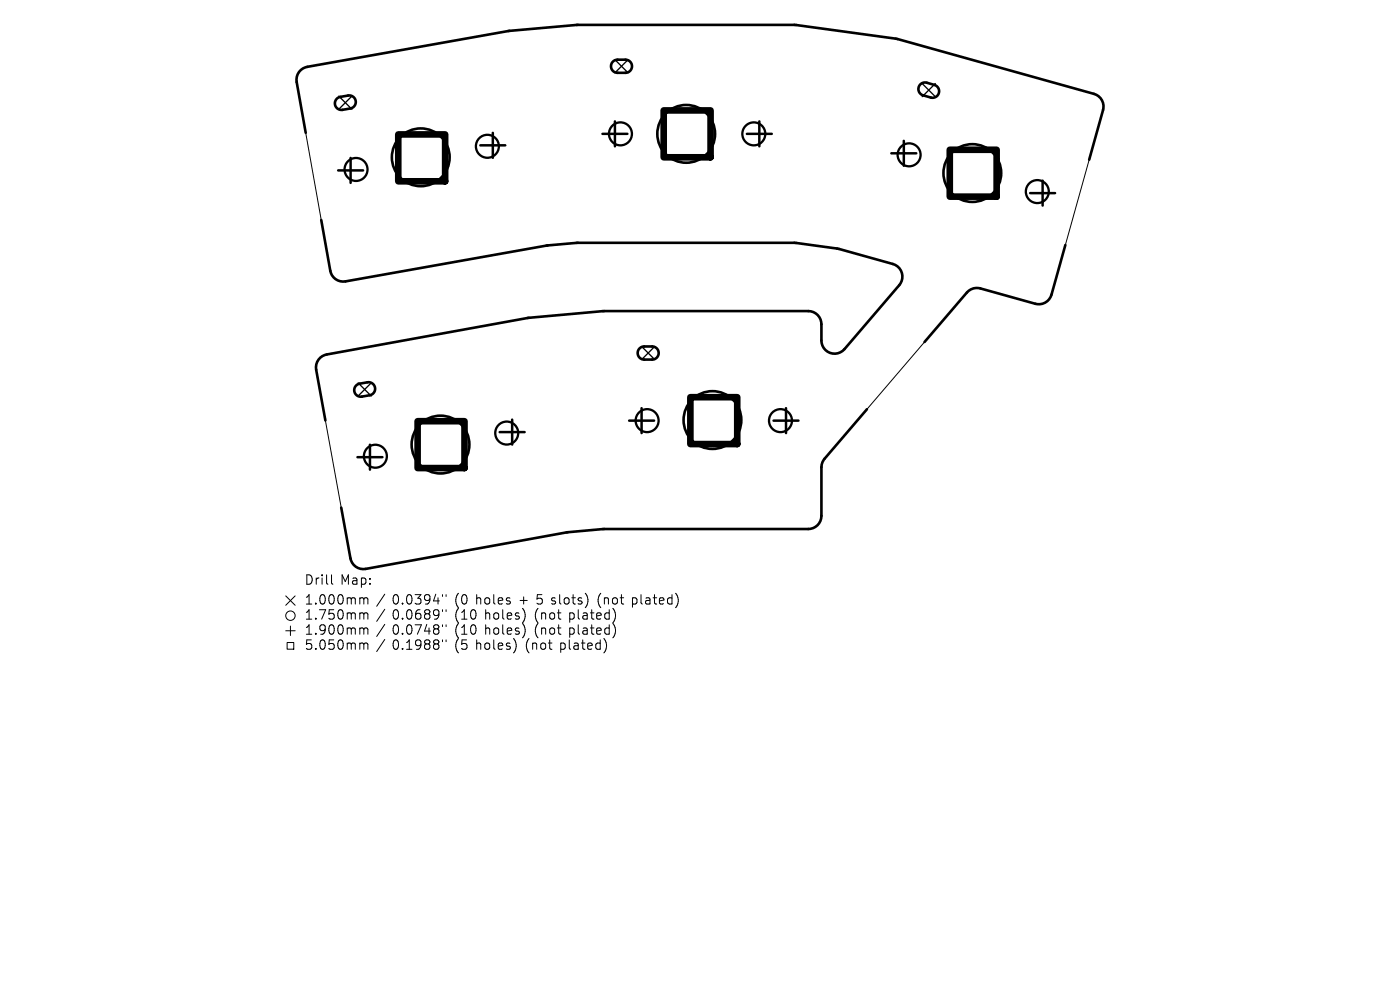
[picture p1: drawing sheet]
<svg xmlns="http://www.w3.org/2000/svg" width="297mm" height="210mm" viewBox="0 0 297 210" stroke-linecap="round" stroke-linejoin="round" font-family="sans-serif">
<defs><g id="words">
<g font-size="2.8">
<text x="64.6" y="124.2">Drill Map:</text>
<text x="64.6" y="128.4">1.000mm / 0.0394&quot; (0 holes + 5 slots) (not plated)</text>
<text x="64.6" y="131.6">1.750mm / 0.0689&quot; (10 holes) (not plated)</text>
<text x="64.6" y="134.8">1.900mm / 0.0748&quot; (10 holes) (not plated)</text>
<text x="64.6" y="138">5.050mm / 0.1988&quot; (5 holes) (not plated)</text>
</g>
</g></defs>
<g fill="none" stroke="#000" stroke-width=".21">
<path d="M64.9 28.2l3.3 18.5M231.1 33.9l-5.1 18.1M196.1 72.5l-12.2 14.3M69 89.2l3.4 18.5M60.6 126.4l2 2M60.6 133.8h2M60.9 136.3h1.4v1.4h-1.4zM61.6 132.8v2M62.6 126.4l-2 2M76.9 122.6l.5 .1 .2 .3-.1 .7-.6 .2M78.5 123.7v.2M78.5 122.7v.2"/>
<path d="M115.1 136.4l.5 .1 .2 .3-.1 .7-.6 .2M116.3 136.4h.8M116.6 135.7v1.8l.1 .1 .4 .1M116.8 130.1l.5-.1 .4 .4-.1 .7-.3 .2-.5-.1M116.8 133.3l.5-.1 .4 .4-.1 .7-.3 .2-.5-.1M118.2 130h.8M118.2 133.2h.8M118.5 129.3v1.8l.1 .1 .4 .1M118.5 132.5v1.8l.1 .1 .4 .1M119 136.5l.5-.1 .4 .4v.6l-.2 .2h-.7M119 136.4v2M120.8 135.7v1.8l.3 .2"/>
<path d="M120.9 130.1l.5-.1 .4 .4v.6l-.2 .2h-.7M120.9 130v2M120.9 133.2v2M120.9 133.3l.5-.1 .4 .4v.6l-.2 .2h-.7M121.8 136.5h.8l.1 1.2M122.7 129.3v1.8l.3 .2M122.7 132.5v1.8l.3 .2M122.7 136.9l-.7 .1a.39 .39 0 0 0-.3 .4 .39 .39 0 0 0 .3 .3l.7-.1M123.3 136.4h.8M123.6 135.7v1.8l.1 .1 .4 .1M123.7 130.1h.8l.1 1.2M123.7 133.3h.8l.1 1.2"/>
<path d="M124.6 130.5l-.7 .1a.39 .39 0 0 0-.3 .4 .39 .39 0 0 0 .3 .3l.7-.1M124.6 133.7l-.7 .1a.39 .39 0 0 0-.3 .4 .39 .39 0 0 0 .3 .3l.7-.1M124.7 137.1l.9-.2-.1-.4-.5-.1-.3 .3 .1 .9h.7M125.2 130h.8M125.2 133.2h.8M125.5 129.3v1.8l.1 .1 .4 .1M125.5 132.5v1.8l.1 .1 .4 .1M126.6 130.7l.9-.2-.1-.4-.5-.1-.3 .3 .1 .9h.7M126.6 133.9l.9-.2-.1-.4-.5-.1-.3 .3 .1 .9h.7M127.3 136.5l-.5-.1-.4 .4v.6l.2 .2h.7M127.3 135.7v2M127.5 125.9a2.29 2.29 0 0 0 0 3"/>
<path d="M128.1 135.5a2.29 2.29 0 0 1 0 3M128.2 126.8v1.3M128.2 127l.3-.2 .5 .1 .1 1.2M129.2 130.1l-.5-.1-.4 .4v.6l.2 .2h.7M129.2 129.3v2M129.2 132.5v2M129.2 133.3l-.5-.1-.4 .4v.6l.2 .2h.7M130 129.1a2.29 2.29 0 0 1 0 3M130 132.3a2.29 2.29 0 0 1 0 3M130 127l.3-.2 .6 .2 .1 .8-.2 .2-.5 .1-.3-.2zM131.5 126.8h.8M131.8 126.1v1.8l.1 .1 .4 .1"/>
<path d="M134.2 126.9l.5-.1 .4 .4v.6l-.2 .2h-.7M134.2 126.8v2M136 126.1v1.8l.3 .2M137 126.9h.8l.1 1.2M137.9 127.3l-.7 .1a.39 .39 0 0 0-.3 .4 .39 .39 0 0 0 .3 .3l.7-.1M138.6 126.8h.7M138.8 126.1v1.8l.1 .1 .4 .1M139.9 127.5l.9-.2-.1-.4-.5-.1-.3 .3 .1 .9h.7M142.6 126.9l-.6-.1-.4 .4v.6l.2 .2h.8M142.6 126.1v2M143.3 125.9a2.29 2.29 0 0 1 0 3"/>
<circle cx="61.6" cy="130.6" r="1"/>
</g>
<g fill="none" stroke="#000" stroke-width=".56">
<path d="M130 13.1l.8-.4h1.9a1.39 1.39 0 0 1 1.4 1.4 1.39 1.39 0 0 1-1.4 1.3h-1.7a1.39 1.39 0 0 1-1.3-.8 1.39 1.39 0 0 1 .3-1.5zM195.3 17.9l1-.4 1.9 .5a1.39 1.39 0 0 1 1 1.7 1.39 1.39 0 0 1-1.7 1l-1.7-.5a1.39 1.39 0 0 1-.5-2.3zM64.9 28.2l-2-10.8a2.78 2.78 0 0 1 2.3-3.2l42.6-7.6 14.5-1.3h46.2l21.9 3 41.7 11.6a2.79 2.79 0 0 1 1.9 3.4l-2.9 10.6M71.5 20.9l.6-.3 1.7-.3a1.39 1.39 0 0 1 1.7 1.1 1.39 1.39 0 0 1-1.2 1.6l-1.6 .3a1.39 1.39 0 0 1-1.5-.7 1.39 1.39 0 0 1 .3-1.7zM68.2 46.7l1.9 10.7a2.79 2.79 0 0 0 3.2 2.3l42.6-7.6 6.7-.6h45.9l9.5 1.3 11.4 3.2a2.78 2.78 0 0 1 1.4 4.5l-11.6 13.6a2.79 2.79 0 0 1-3.1 .8 2.79 2.79 0 0 1-1.8-2.7v-3.4a2.78 2.78 0 0 0-2.8-2.8h-43.3l-16 1.4-42.9 7.8a2.78 2.78 0 0 0-2.2 3.2l1.9 10.8M226 52l-2.9 10.5a2.79 2.79 0 0 1-3.5 1.9l-11.6-3.2a2.78 2.78 0 0 0-2.9 .9l-9 10.4M135.7 73.9l.7-.4h1.9a1.39 1.39 0 0 1 1.4 1.4 1.39 1.39 0 0 1-1.4 1.4h-1.6a1.39 1.39 0 0 1-1.3-.9 1.39 1.39 0 0 1 .3-1.5zM75.6 81.8l.6-.4 1.7-.3a1.39 1.39 0 0 1 1.7 1.1 1.39 1.39 0 0 1-1.2 1.6l-1.6 .3a1.39 1.39 0 0 1-1.5-.7 1.39 1.39 0 0 1 .3-1.6zM183.9 86.8l-9 10.5a2.78 2.78 0 0 0-.6 1.8v10.3a2.78 2.78 0 0 1-2.8 2.8h-43.6l-7.7 .7-42.6 7.8a2.78 2.78 0 0 1-3.3-2.3l-1.9-10.7"/>
<circle cx="89.3" cy="33.4" r="6.1"/>
<circle cx="145.6" cy="28.4" r="6.1"/>
<circle cx="206.3" cy="36.7" r="6.1"/>
<circle cx="93.5" cy="94.3" r="6.1"/>
<circle cx="151.1" cy="89.1" r="6.1"/>
</g>
<path d="M130.5 12.7l2.7 2.7M133.2 12.7l-2.7 2.7M195.6 17.7l2.8 2.8M198.4 17.7l-2.8 2.8M71.9 20.4l2.8 2.8M74.7 20.4l-2.8 2.8M136.1 73.5l2.8 2.8M138.9 73.5l-2.8 2.8M76 81.2l2.8 2.8M78.8 81.2l-2.8 2.8" fill="none" stroke="#000" stroke-width=".28"/>
<g fill="none" stroke="#000" stroke-width=".49">
<circle cx="75.5" cy="35.9" r="2.44"/>
<circle cx="103.4" cy="31" r="2.44"/>
<circle cx="131.6" cy="28.4" r="2.44"/>
<circle cx="159.9" cy="28.4" r="2.44"/>
<circle cx="192.9" cy="32.8" r="2.44"/>
<circle cx="220.1" cy="40.6" r="2.44"/>
<circle cx="79.6" cy="96.8" r="2.44"/>
<circle cx="107.5" cy="91.9" r="2.44"/>
<circle cx="137.3" cy="89.2" r="2.44"/>
<circle cx="165.6" cy="89.2" r="2.44"/>
</g>
<g fill="none" stroke="#000" stroke-width=".53">
<path d="M71.7 36.1h5.3M74.4 33.5v5.3M101.9 30.8h5.3M104.5 28.2v5.3M127.8 28.4h5.3M130.5 25.8v5.2M158.4 28.4h5.3M161.1 25.8v5.2M189.1 32.5h5.3M191.7 29.9v5.3M221.2 38.3v5.3M218.5 41h5.3"/>
<path d="M75.8 97h5.3M78.5 94.3v5.3M106 91.7h5.3M108.7 89v5.3M133.5 89.2h5.3M136.1 86.6v5.3M164.1 89.2h5.3M166.7 86.6v5.3"/>
</g>
<path d="M84.5 28.5h9.9v10h-9.9zM140.8 23.4h9.9v10h-9.9zM201.5 31.8h9.9v9.9h-9.9zM88.6 89.3h9.9v10h-9.9zM146.5 84.3h9.9v9.9h-9.9z" fill="none" stroke="#000" stroke-width="1.4"/>
<use href="#words"/>
</svg>
